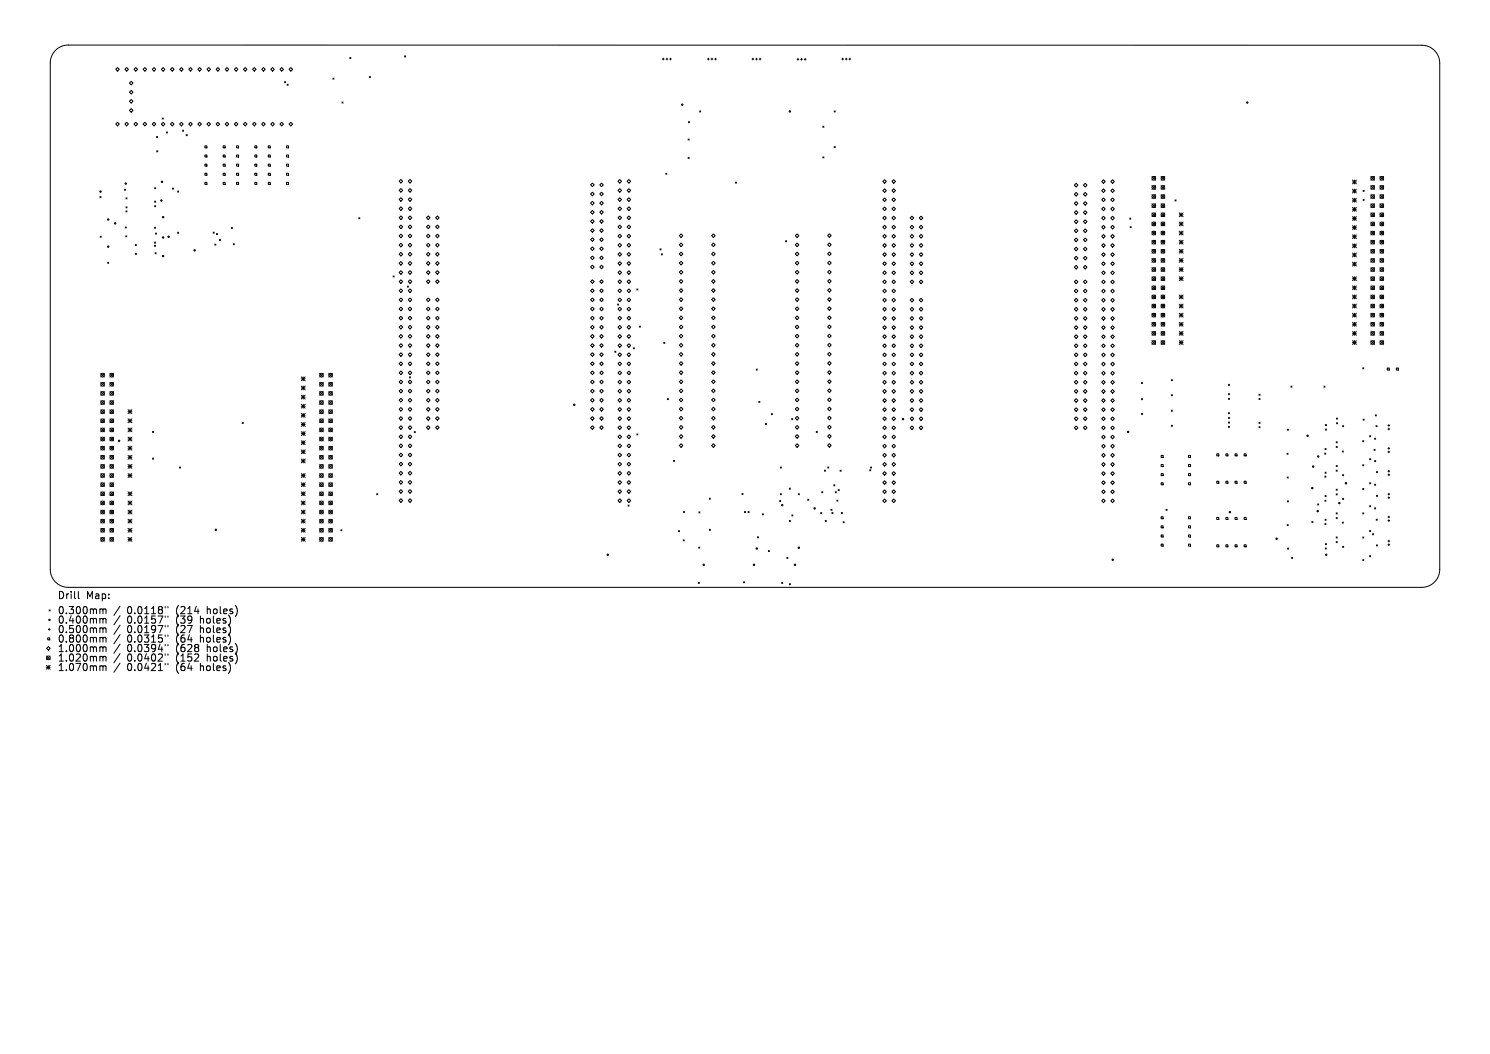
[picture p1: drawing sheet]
<svg xmlns="http://www.w3.org/2000/svg" width="297mm" height="210mm" viewBox="0 0 297 210" stroke-linecap="round" stroke-linejoin="round" font-family="sans-serif">
<defs><g id="words">
<g font-size="2">
<text x="11.4" y="119.6">Drill</text>
<text x="17.2" y="119.6">Map:</text>
<text x="11.4" y="122.6">0.300mm</text>
<text x="11.4" y="124.4">0.400mm</text>
<text x="25.3" y="122.6">0.0118&quot;</text>
<text x="25.3" y="124.4">0.0157&quot;</text>
<text x="35.2" y="122.6">(214</text>
<text x="35.2" y="124.4">(39</text>
<text x="40.1" y="124.4">holes)</text>
<text x="41.4" y="122.6">holes)</text>
<text x="11.4" y="126.3">0.500mm</text>
<text x="11.4" y="128.2">0.800mm</text>
<text x="11.4" y="130.1">1.000mm</text>
<text x="25.3" y="126.3">0.0197&quot;</text>
<text x="25.3" y="128.2">0.0315&quot;</text>
<text x="25.3" y="130.1">0.0394&quot;</text>
<text x="35.2" y="126.3">(27</text>
<text x="35.2" y="128.2">(64</text>
<text x="35.2" y="130.1">(628</text>
<text x="40.1" y="126.3">holes)</text>
<text x="40.1" y="128.2">holes)</text>
<text x="41.4" y="130.1">holes)</text>
<text x="11.4" y="132">1.020mm</text>
<text x="11.4" y="133.9">1.070mm</text>
<text x="25.3" y="132">0.0402&quot;</text>
<text x="25.3" y="133.9">0.0421&quot;</text>
<text x="35.2" y="132">(152</text>
<text x="35.2" y="133.9">(64</text>
<text x="40.1" y="133.9">holes)</text>
<text x="41.4" y="132">holes)</text>
</g>
</g></defs>
<g fill="none" stroke="#000" stroke-width=".2">
<path d="M11.1 10a3.6 3.6 0 0 1 2.5-1h269.8a3.6 3.6 0 0 1 3.6 3.6v100.9a3.6 3.6 0 0 1-3.6 3.5h-269.8a3.6 3.6 0 0 1-3.6-3.5v-100.9a3.6 3.6 0 0 1 1.1-2.6zM23.4 13.5l.4 .3-.4 .4-.3-.4zM25.2 13.5l.4 .3-.4 .4-.3-.4zM25.8 16.5l.4-.3 .3 .3-.3 .4zM26.2 18l.3 .4-.3 .3-.4-.3zM27.1 13.5l.3 .3-.3 .4-.4-.4zM28.9 13.5l.3 .3-.3 .4-.4-.4zM30.7 13.5l.4 .3-.4 .4-.4-.4zM32.5 13.5l.4 .3-.4 .4-.3-.4zM34.3 13.5l.4 .3-.4 .4-.3-.4zM36.2 13.5l.3 .3-.3 .4-.4-.4zM38 13.5l.3 .3-.3 .4-.4-.4z"/>
<path d="M39.8 13.5l.3 .3-.3 .4-.4-.4zM41.6 13.5l.4 .3-.4 .4-.4-.4zM43.1 13.8l.3-.3 .4 .3-.4 .4zM45.2 13.5l.4 .3-.4 .4-.3-.4zM47.1 13.5l.3 .3-.3 .4-.4-.4zM48.9 13.5l.3 .3-.3 .4-.4-.4zM50.7 13.5l.4 .3-.4 .4-.4-.4zM52.5 13.5l.4 .3-.4 .4-.3-.4zM54.3 13.5l.4 .3-.4 .4-.3-.4zM55.8 13.8l.4-.3 .3 .3-.3 .4zM56.7 16.3l.2 .2M56.9 16.3l-.2 .2"/>
<path d="M57.2 16.8l.2 .2M57.4 16.8l-.2 .2M58 13.5l.3 .3-.3 .4-.4-.4zM66.4 15.6l.2 .2M66.6 15.6l-.2 .2M69.7 11.5l.2 .2M69.9 11.5l-.2 .2M73.6 15.3l.2 .2M73.8 15.3l-.2 .2M80.6 11.1l.3 .3M80.9 11.1l-.3 .3M132 11.8h.4"/>
<path d="M132.2 11.6v.3M132.8 11.8h.3M132.9 11.6v.3M133.5 11.8h.3M133.7 11.6v.3M141 11.8h.4M141.2 11.6v.3M141.7 11.8h.4M141.9 11.6v.3M142.5 11.8h.3M142.6 11.6v.3M149.9 11.8h.4"/>
<path d="M150.1 11.6v.3M150.6 11.8h.4M150.8 11.6v.3M151.3 11.8h.4M151.5 11.6v.3M158.9 11.8h.3M159.1 11.6v.4M159.6 11.8h.4M159.8 11.6v.4M160.3 11.8h.4M160.5 11.6v.4M167.8 11.8h.3"/>
<path d="M168 11.6v.3M168.5 11.8h.4M168.7 11.6v.3M169.2 11.8h.4M169.4 11.6v.3M19.9 39.2l.2 .2M20.1 39.2l-.2 .2M23.1 24.7l.3-.3 .4 .3-.4 .4zM24.8 37.7l.2 .2M24.9 24.7l.3-.3 .4 .3-.4 .4zM25 37.7l-.2 .2M25.1 39.4l.2 .2"/>
<path d="M25.3 39.4l-.2 .2M25.8 20.2l.4-.4 .3 .4-.3 .3zM26.2 21.6l.3 .4-.3 .4-.4-.4zM26.7 24.7l.4-.3 .3 .3-.3 .4zM28.5 24.7l.4-.3 .3 .3-.3 .4zM30.3 24.7l.4-.3 .4 .3-.4 .4zM30.8 37.4l.2 .2M31 37.4l-.2 .2M31.2 27.2l.2 .2M31.2 30.1l.3 .2M31.4 27.2l-.2 .2M31.5 30.1l-.3 .2"/>
<path d="M32.2 24.7l.3-.3 .4 .3-.4 .4zM32.3 23.5l.2 .2M32.5 23.5l-.2 .2M33.2 26.3l.2 .2M33.4 26.3l-.2 .2M34 24.7l.3-.3 .4 .3-.4 .4zM34.4 37.5l.2 .2M34.6 37.5l-.2 .2M35.4 38.1l.2 .2M35.6 38.1l-.2 .2M35.8 24.7l.4-.3 .3 .3-.3 .4zM36.4 25.9l.2 .3"/>
<path d="M36.6 25.9l-.2 .3M37.1 26.8l.2 .2M37.3 26.8l-.2 .2M37.6 24.7l.4-.3 .3 .3-.3 .4zM39.4 24.7l.4-.3 .3 .3-.3 .4zM40.8 29.1h.4v.4h-.4zM40.8 30.9h.4v.4h-.4zM40.8 32.7h.4v.4h-.4zM40.8 34.5h.4v.4h-.4zM40.8 36.3h.4v.4h-.4zM41.2 24.7l.4-.3 .4 .3-.4 .4zM43.1 24.7l.3-.3 .4 .3-.4 .4z"/>
<path d="M44.5 29.1h.4v.4h-.4zM44.5 30.9h.4v.4h-.4zM44.5 32.7h.4v.4h-.4zM44.5 34.5h.4v.4h-.4zM44.5 36.3h.4v.4h-.4zM44.9 24.7l.3-.3 .4 .3-.4 .4zM46.7 24.7l.4-.3 .3 .3-.3 .4zM47.2 29.1h.4v.4h-.4zM47.2 30.9h.4v.4h-.4zM47.2 32.7h.4v.4h-.4zM47.2 34.5h.4v.4h-.4zM47.2 36.3h.4v.4h-.4z"/>
<path d="M48.5 24.7l.4-.3 .3 .3-.3 .4zM50.3 24.7l.4-.3 .4 .3-.4 .4zM50.8 29.1h.4v.4h-.4zM50.8 30.9h.4v.4h-.4zM50.8 32.7h.4v.4h-.4zM50.8 34.5h.4v.4h-.4zM50.8 36.3h.4v.4h-.4zM52.2 24.7l.3-.3 .4 .3-.4 .4zM53.5 29.1h.4v.4h-.4zM53.5 30.9h.4v.4h-.4zM53.5 32.7h.4v.4h-.4zM53.5 34.5h.4v.4h-.4z"/>
<path d="M53.5 36.3h.4v.4h-.4zM54 24.7l.3-.3 .4 .3-.4 .4zM55.8 24.7l.4-.3 .3 .3-.3 .4zM57.1 29.1h.4v.4h-.4zM57.1 30.9h.4v.4h-.4zM57.1 32.7h.4v.4h-.4zM57.1 34.5h.4v.4h-.4zM57.1 36.3h.4v.4h-.4zM57.6 24.7l.4-.3 .3 .3-.3 .4zM68.2 20.3l.2 .2M68.4 20.3l-.2 .2M79.9 35.7l.4 .4-.4 .4-.3-.4z"/>
<path d="M79.9 37.6l.4 .3-.4 .4-.3-.4zM79.9 39.4l.4 .3-.4 .4-.3-.4zM81.7 35.7l.4 .4-.4 .4-.3-.4zM81.7 37.6l.4 .3-.4 .4-.3-.4zM81.7 39.4l.4 .3-.4 .4-.3-.4zM118.1 36.5l.3 .3-.3 .4-.4-.4zM118.1 38.3l.3 .4-.3 .3-.4-.3zM119.9 36.5l.4 .3-.4 .4-.4-.4zM119.9 38.3l.4 .4-.4 .3-.4-.3zM123.2 36.1l.3-.3 .4 .3-.4 .4zM123.2 39.8l.3-.4 .4 .4-.4 .3zM123.5 37.6l.4 .3-.4 .4-.3-.4z"/>
<path d="M125 36.1l.4-.3 .3 .3-.3 .4zM125 39.8l.4-.4 .3 .4-.3 .3zM125.4 37.6l.3 .3-.3 .4-.4-.4zM132.7 34.5l.2 .2M132.9 34.5l-.2 .2M137.2 27.7l.2 .2M137.2 31.4l.2 .2M137.2 24.2l.2 .3M137.4 31.4l-.2 .2M137.4 27.7l-.2 .2M137.4 24.2l-.2 .3M139.5 22.1l.2 .2"/>
<path d="M139.7 22.1l-.2 .2M146.6 36.3l.2 .2M146.8 36.3l-.2 .2M164 25.2l.2 .2M164 31.3l.2 .2M164.2 25.2l-.2 .2M164.2 31.3l-.2 .2M166.3 22.1l.2 .2M166.3 29.2l.2 .2M166.5 22.1l-.2 .2M166.5 29.2l-.2 .2M176 36.2l.3-.4 .4 .4-.4 .3z"/>
<path d="M176 38l.3-.4 .4 .4-.4 .3zM176 39.8l.3-.4 .4 .4-.4 .4zM177.8 36.2l.3-.4 .4 .4-.4 .3zM177.8 38l.3-.4 .4 .4-.4 .3zM177.8 39.8l.3-.4 .4 .4-.4 .4zM214.1 36.9l.4-.4 .4 .4-.4 .3zM214.1 38.7l.4-.4 .4 .4-.4 .4zM216 36.9l.3-.4 .4 .4-.4 .3zM216 38.7l.3-.4 .4 .4-.4 .4zM219.6 38l.4-.4 .3 .4-.3 .3zM219.6 39.8l.4-.4 .3 .4-.3 .4zM220 35.8l.3 .4-.3 .3-.4-.3z"/>
<path d="M221.4 36.2l.4-.4 .3 .4-.3 .3zM221.4 38l.4-.4 .3 .4-.3 .3zM221.4 39.8l.4-.4 .3 .4-.3 .4zM229.6 35.2l.8 .7M229.6 37l.8 .7M229.6 38.8l.8 .7M230.4 35.2l-.8 .7M230.4 37l-.8 .7M230.4 38.8l-.8 .7M231.4 37l.8 .7M231.4 38.8l.8 .7M231.4 35.2l.8 .7"/>
<path d="M232.2 35.2l-.8 .7M232.2 37l-.8 .7M232.2 38.8l-.8 .7M234.2 39.8l.2 .3M234.4 39.8l-.2 .3M269.6 35.9l.8 .7M269.6 36.3h.8M269.6 37.7l.8 .8M269.6 38.1h.8M269.6 39.5l.8 .8M269.6 39.9h.8M270 35.9v.7"/>
<path d="M270 37.7v.8M270 39.5v.8M270.4 35.9l-.8 .7M270.4 37.7l-.8 .8M270.4 39.5l-.8 .8M271.7 37.9l.2 .2M271.7 39.7l.2 .2M271.9 37.9l-.2 .2M271.9 39.7l-.2 .2M273.3 35.2l.7 .7M273.3 37l.7 .7M273.3 38.8l.7 .7"/>
<path d="M274 35.2l-.7 .7M274 37l-.7 .7M274 38.8l-.7 .7M275.1 37l.7 .7M275.1 38.8l.7 .7M275.1 35.2l.7 .7M275.8 35.2l-.7 .7M275.8 37l-.7 .7M275.8 38.8l-.7 .7M20 47.1l.2 .2M20.2 47.1l-.2 .2M21.5 52.3l.2 .2"/>
<path d="M21.7 52.3l-.2 .2M25 45.2l.2 .2M25.1 47l.2 .2M25.1 42l.2 .2M25.1 41.2l.2 .2M25.2 45.2l-.2 .2M25.3 47l-.2 .2M25.3 42l-.2 .2M25.3 41.2l-.2 .2M27 48.7l.2 .2M27 50.5l.2 .2M27.2 48.7l-.2 .2"/>
<path d="M27.2 50.5l-.2 .2M30.8 45.3l.2 .2M30.8 48.2l.2 .2M30.8 48.9l.2 .2M30.8 40.1l.2 .2M30.8 41l.2 .2M30.9 50.4l.2 .2M31 46.4l.2 .3M31 45.3l-.2 .2M31 48.2l-.2 .2M31 48.9l-.2 .2M31 40.1l-.2 .2"/>
<path d="M31 41l-.2 .2M31.1 50.4l-.2 .2M31.2 46.4l-.2 .3M35.4 46.3l.2 .2M35.6 46.3l-.2 .2M42.5 46.3l.2 .2M42.7 46.3l-.2 .2M42.8 48.6l.2 .3M43 48.6l-.2 .3M43.1 46.5l.2 .3M43.3 46.5l-.2 .3M43.7 47.7l.3 .2"/>
<path d="M44 47.7l-.3 .2M46.1 45.3l.2 .3M46.3 45.3l-.2 .3M46.5 48.6l.2 .2M46.7 48.6l-.2 .2M71.5 43.4l.2 .2M71.7 43.4l-.2 .2M78.4 55l.2 .2M78.6 55l-.2 .2M79.6 54.3l.3-.4 .4 .4-.4 .3zM79.6 56.1l.3-.4 .4 .4-.4 .4zM79.6 57.9l.3-.3 .4 .3-.4 .4z"/>
<path d="M79.6 59.7l.3-.3 .4 .3-.4 .4zM79.9 41.2l.4 .4-.4 .3-.3-.3zM79.9 43l.4 .4-.4 .3-.3-.3zM79.9 44.8l.4 .4-.4 .4-.3-.4zM79.9 46.7l.4 .3-.4 .4-.3-.4zM79.9 48.5l.4 .3-.4 .4-.3-.4zM79.9 50.3l.4 .3-.4 .4-.3-.4zM79.9 52.1l.4 .4-.4 .3-.3-.3zM81.2 57l.2 .2M81.4 54.3l.3-.4 .4 .4-.4 .3zM81.4 56.1l.3-.4 .4 .4-.4 .4zM81.4 57.9l.3-.3 .4 .3-.4 .4z"/>
<path d="M81.4 59.7l.3-.3 .4 .3-.4 .4zM81.4 57l-.2 .2M81.7 41.2l.4 .4-.4 .3-.3-.3zM81.7 43l.4 .4-.4 .3-.3-.3zM81.7 44.8l.4 .4-.4 .4-.3-.4zM81.7 46.7l.4 .3-.4 .4-.3-.4zM81.7 48.5l.4 .3-.4 .4-.3-.4zM81.7 50.3l.4 .3-.4 .4-.3-.4zM81.7 52.1l.4 .4-.4 .3-.3-.3zM85 43.4l.4-.4 .3 .4-.3 .3zM85 47l.4-.3 .3 .3-.3 .4zM85 48.8l.4-.3 .3 .3-.3 .4z"/>
<path d="M85 50.6l.4-.3 .3 .3-.3 .4zM85 52.5l.4-.4 .3 .4-.3 .3zM85 54.3l.4-.4 .3 .4-.3 .3zM85 56.1l.4-.4 .3 .4-.3 .4zM85 59.7l.4-.3 .3 .3-.3 .4zM85.4 44.8l.3 .4-.3 .4-.4-.4zM86.8 43.4l.4-.4 .3 .4-.3 .3zM86.8 45.2l.4-.4 .3 .4-.3 .4zM86.8 47l.4-.3 .3 .3-.3 .4zM86.8 48.8l.4-.3 .3 .3-.3 .4zM86.8 50.6l.4-.3 .3 .3-.3 .4zM86.8 52.5l.4-.4 .3 .4-.3 .3z"/>
<path d="M86.8 54.3l.4-.4 .3 .4-.3 .3zM86.8 56.1l.4-.4 .3 .4-.3 .4zM86.8 59.7l.4-.3 .3 .3-.3 .4zM117.7 44.1l.4-.4 .3 .4-.3 .4zM117.7 45.9l.4-.3 .3 .3-.3 .4zM117.7 57.9l.4-.3 .3 .3-.3 .4zM117.7 59.7l.4-.3 .3 .3-.3 .4zM118.1 40.1l.3 .4-.3 .3-.4-.3zM118.1 41.9l.3 .4-.3 .3-.4-.3zM118.1 47.4l.3 .3-.3 .4-.4-.4zM118.1 49.2l.3 .4-.3 .3-.4-.3zM118.1 51l.3 .4-.3 .3-.4-.3z"/>
<path d="M118.1 52.8l.3 .4-.3 .4-.4-.4zM118.1 55.7l.3 .4-.3 .4-.4-.4zM119.5 44.1l.4-.4 .4 .4-.4 .4zM119.5 45.9l.4-.3 .4 .3-.4 .4zM119.5 56.1l.4-.4 .4 .4-.4 .4zM119.5 57.9l.4-.3 .4 .3-.4 .4zM119.5 59.7l.4-.3 .4 .3-.4 .4zM119.9 40.1l.4 .4-.4 .3-.4-.3zM119.9 41.9l.4 .4-.4 .3-.4-.3zM119.9 47.4l.4 .3-.4 .4-.4-.4zM119.9 49.2l.4 .4-.4 .3-.4-.3zM119.9 51l.4 .4-.4 .3-.4-.3z"/>
<path d="M119.9 52.8l.4 .4-.4 .4-.4-.4zM123.2 43.4l.3-.4 .4 .4-.4 .4zM123.2 45.2l.3-.3 .4 .3-.4 .4zM123.2 47l.3-.3 .4 .3-.4 .4zM123.2 50.7l.3-.4 .4 .4-.4 .3zM123.2 52.5l.3-.4 .4 .4-.4 .3zM123.2 54.3l.3-.4 .4 .4-.4 .4zM123.2 56.1l.3-.3 .4 .3-.4 .4zM123.5 41.2l.4 .4-.4 .3-.3-.3zM123.5 48.5l.4 .3-.4 .4-.3-.4zM123.5 57.6l.4 .3-.4 .4-.3-.4zM123.5 59.4l.4 .4-.4 .3-.3-.3z"/>
<path d="M125 43.4l.4-.4 .3 .4-.3 .4zM125 45.2l.4-.3 .3 .3-.3 .4zM125 47l.4-.3 .3 .3-.3 .4zM125 48.8l.4-.3 .3 .3-.3 .4zM125 52.5l.4-.4 .3 .4-.3 .3zM125 54.3l.4-.4 .3 .4-.3 .4zM125 56.1l.4-.3 .3 .3-.3 .4zM125.4 41.2l.3 .4-.3 .3-.4-.3zM125.4 50.3l.3 .4-.3 .3-.4-.3zM125.4 57.6l.3 .3-.3 .4-.4-.4zM125.4 59.4l.3 .4-.3 .3-.4-.3zM126.9 57.6l.3 .2"/>
<path d="M127.2 57.6l-.3 .2M131.6 49.6l.2 .2M131.8 49.6l-.2 .2M131.8 50.6l.3 .2M132.1 50.6l-.3 .2M135.4 47l.4-.4 .3 .4-.3 .3zM135.4 48.8l.4-.4 .3 .4-.3 .3zM135.4 50.6l.4-.4 .3 .4-.3 .4zM135.4 52.4l.4-.3 .3 .3-.3 .4zM135.4 54.2l.4-.3 .3 .3-.3 .4zM135.4 56.1l.4-.4 .3 .4-.3 .3zM135.4 57.9l.4-.4 .3 .4-.3 .3z"/>
<path d="M135.4 59.7l.4-.4 .3 .4-.3 .3zM141.8 47l.4-.4 .4 .4-.4 .3zM141.8 48.8l.4-.4 .4 .4-.4 .3zM141.8 50.6l.4-.4 .4 .4-.4 .4zM141.8 52.4l.4-.3 .4 .3-.4 .4zM141.8 54.2l.4-.3 .4 .3-.4 .4zM141.8 56.1l.4-.4 .4 .4-.4 .3zM141.8 57.9l.4-.4 .4 .4-.4 .3zM141.8 59.7l.4-.4 .4 .4-.4 .3zM156.6 48l.2 .2M156.8 48l-.2 .2M158.5 47l.4-.4 .3 .4-.3 .3z"/>
<path d="M158.5 48.8l.4-.4 .3 .4-.3 .3zM158.5 50.6l.4-.4 .3 .4-.3 .4zM158.5 52.4l.4-.3 .3 .3-.3 .4zM158.5 54.2l.4-.3 .3 .3-.3 .4zM158.5 56.1l.4-.4 .3 .4-.3 .3zM158.5 57.9l.4-.4 .3 .4-.3 .3zM158.5 59.7l.4-.4 .3 .4-.3 .3zM165 46.9l.3-.3 .4 .3-.4 .4zM165 48.8l.3-.4 .4 .4-.4 .3zM165 50.6l.3-.4 .4 .4-.4 .3zM165 52.4l.3-.4 .4 .4-.4 .3zM165 54.2l.3-.4 .4 .4-.4 .4z"/>
<path d="M165 56l.3-.3 .4 .3-.4 .4zM165 57.8l.3-.3 .4 .3-.4 .4zM165.3 59.3l.4 .4-.4 .3-.3-.3zM176 41.6l.3-.3 .4 .3-.4 .4zM176 43.4l.3-.3 .4 .3-.4 .4zM176 45.2l.3-.3 .4 .3-.4 .4zM176 47.1l.3-.4 .4 .4-.4 .3zM176 50.7l.3-.4 .4 .4-.4 .4zM176 52.5l.3-.3 .4 .3-.4 .4zM176 54.3l.3-.3 .4 .3-.4 .4zM176 59.8l.3-.4 .4 .4-.4 .3zM176.3 48.5l.4 .4-.4 .3-.3-.3z"/>
<path d="M176.3 55.8l.4 .4-.4 .3-.3-.3zM176.3 57.6l.4 .4-.4 .3-.3-.3zM177.8 41.6l.3-.3 .4 .3-.4 .4zM177.8 43.4l.3-.3 .4 .3-.4 .4zM177.8 45.2l.3-.3 .4 .3-.4 .4zM177.8 47.1l.3-.4 .4 .4-.4 .3zM177.8 48.9l.3-.4 .4 .4-.4 .3zM177.8 50.7l.3-.4 .4 .4-.4 .4zM177.8 52.5l.3-.3 .4 .3-.4 .4zM177.8 54.3l.3-.3 .4 .3-.4 .4zM177.8 56.2l.3-.4 .4 .4-.4 .3zM177.8 58l.3-.4 .4 .4-.4 .3z"/>
<path d="M177.8 59.8l.3-.4 .4 .4-.4 .3zM181.8 43.1l.3 .3-.3 .4-.4-.4zM181.8 44.9l.3 .3-.3 .4-.4-.4zM181.8 46.7l.3 .4-.3 .3-.4-.3zM181.8 48.5l.3 .4-.3 .3-.4-.3zM181.8 50.3l.3 .4-.3 .4-.4-.4zM181.8 52.2l.3 .3-.3 .4-.4-.4zM181.8 54l.3 .3-.3 .4-.4-.4zM181.8 55.8l.3 .4-.3 .3-.4-.3zM181.8 59.4l.3 .4-.3 .3-.4-.3zM183.2 43.4l.4-.3 .4 .3-.4 .4zM183.2 45.2l.4-.3 .4 .3-.4 .4z"/>
<path d="M183.2 47.1l.4-.4 .4 .4-.4 .3zM183.2 50.7l.4-.4 .4 .4-.4 .4zM183.2 52.5l.4-.3 .4 .3-.4 .4zM183.2 54.3l.4-.3 .4 .3-.4 .4zM183.2 59.8l.4-.4 .4 .4-.4 .3zM183.6 48.5l.4 .4-.4 .3-.4-.3zM183.6 55.8l.4 .4-.4 .3-.4-.3zM214.1 40.5l.4-.3 .4 .3-.4 .4zM214.1 42.3l.4-.3 .4 .3-.4 .4zM214.1 44.2l.4-.4 .4 .4-.4 .3zM214.1 46l.4-.4 .4 .4-.4 .3zM214.1 47.8l.4-.4 .4 .4-.4 .3z"/>
<path d="M214.1 49.6l.4-.3 .4 .3-.4 .4zM214.1 51.4l.4-.3 .4 .3-.4 .4zM214.1 53.2l.4-.3 .4 .3-.4 .4zM214.1 59.8l.4-.4 .4 .4-.4 .3zM214.5 55.8l.4 .4-.4 .3-.4-.3zM214.5 57.6l.4 .4-.4 .3-.4-.3zM216 40.5l.3-.3 .4 .3-.4 .4zM216 42.3l.3-.3 .4 .3-.4 .4zM216 44.2l.3-.4 .4 .4-.4 .3zM216 46l.3-.4 .4 .4-.4 .3zM216 47.8l.3-.4 .4 .4-.4 .3zM216 49.6l.3-.3 .4 .3-.4 .4z"/>
<path d="M216 51.4l.3-.3 .4 .3-.4 .4zM216 53.2l.3-.3 .4 .3-.4 .4zM216 58l.3-.4 .4 .4-.4 .3zM216 59.8l.3-.4 .4 .4-.4 .3zM216.3 55.8l.4 .4-.4 .3-.3-.3zM219.6 41.6l.4-.3 .3 .3-.3 .4zM219.6 45.3l.4-.4 .3 .4-.3 .3zM219.6 47.1l.4-.4 .3 .4-.3 .3zM219.6 48.9l.4-.4 .3 .4-.3 .4zM219.6 50.7l.4-.3 .3 .3-.3 .4zM219.6 52.5l.4-.3 .3 .3-.3 .4zM219.6 54.3l.4-.3 .3 .3-.3 .4z"/>
<path d="M219.6 56.2l.4-.4 .3 .4-.3 .3zM219.6 58l.4-.4 .3 .4-.3 .3zM219.6 59.8l.4-.4 .3 .4-.3 .4zM220 43.1l.3 .3-.3 .4-.4-.4zM221.4 41.6l.4-.3 .3 .3-.3 .4zM221.4 45.3l.4-.4 .3 .4-.3 .3zM221.4 47.1l.4-.4 .3 .4-.3 .3zM221.4 48.9l.4-.4 .3 .4-.3 .4zM221.4 50.7l.4-.3 .3 .3-.3 .4zM221.4 52.5l.4-.3 .3 .3-.3 .4zM221.4 54.3l.4-.3 .3 .3-.3 .4zM221.4 56.2l.4-.4 .3 .4-.3 .3z"/>
<path d="M221.4 58l.4-.4 .3 .4-.3 .3zM221.4 59.8l.4-.4 .3 .4-.3 .4zM221.8 43.1l.3 .3-.3 .4-.4-.4zM225.2 43.5l.2 .2M225.3 45.2l.2 .2M225.4 43.5l-.2 .2M225.5 45.2l-.2 .2M229.6 47.9l.8 .7M229.6 40.6l.8 .7M229.6 42.4l.8 .8M229.6 44.3l.8 .7M229.6 46.1l.8 .7"/>
<path d="M229.6 49.7l.8 .7M229.6 51.5l.8 .8M229.6 53.3l.8 .8M229.6 55.2l.8 .7M229.6 57l.8 .7M229.6 58.8l.8 .7M230.4 40.6l-.8 .7M230.4 42.4l-.8 .8M230.4 44.3l-.8 .7M230.4 46.1l-.8 .7M230.4 47.9l-.8 .7M230.4 49.7l-.8 .7"/>
<path d="M230.4 51.5l-.8 .8M230.4 53.3l-.8 .8M230.4 55.2l-.8 .7M230.4 57l-.8 .7M230.4 58.8l-.8 .7M231.4 49.7l.8 .7M231.4 40.6l.8 .7M231.4 44.3l.8 .7M231.4 46.1l.8 .7M231.4 47.9l.8 .7M231.4 51.5l.8 .8M231.4 53.3l.8 .8"/>
<path d="M231.4 55.2l.8 .7M231.4 57l.8 .7M231.4 58.8l.8 .7M231.4 42.4l.8 .8M232.2 40.6l-.8 .7M232.2 42.4l-.8 .8M232.2 44.3l-.8 .7M232.2 46.1l-.8 .7M232.2 47.9l-.8 .7M232.2 49.7l-.8 .7M232.2 51.5l-.8 .8M232.2 53.3l-.8 .8"/>
<path d="M232.2 55.2l-.8 .7M232.2 57l-.8 .7M232.2 58.8l-.8 .7M235.1 53.3l.7 .8M235.1 42.4l.7 .8M235.1 44.2l.7 .8M235.1 47.9l.7 .7M235.1 49.7l.7 .8M235.1 51.5l.7 .8M235.1 55.1l.7 .8M235.1 58.8l.7 .7M235.1 46.1l.7 .7"/>
<path d="M235.1 42.8h.7M235.1 44.6h.7M235.1 46.4h.7M235.1 48.3h.7M235.1 50.1h.7M235.1 51.9h.7M235.1 53.7h.7M235.1 55.5h.7M235.1 59.2h.7M235.4 42.4v.8M235.4 44.2v.8M235.4 46.1v.7"/>
<path d="M235.4 47.9v.7M235.4 49.7v.8M235.4 51.5v.8M235.4 53.3v.8M235.4 55.1v.8M235.4 58.8v.7M235.8 42.4l-.7 .8M235.8 44.2l-.7 .8M235.8 46.1l-.7 .7M235.8 47.9l-.7 .7M235.8 49.7l-.7 .8M235.8 51.5l-.7 .8"/>
<path d="M235.8 53.3l-.7 .8M235.8 55.1l-.7 .8M235.8 58.8l-.7 .7M269.6 57l.8 .7M269.6 58.8l.8 .7M269.6 55.5h.8M269.6 59.2h.8M269.6 41.3l.8 .8M269.6 41.7h.8M269.6 43.1l.8 .8M269.6 43.5h.8M269.6 45l.8 .7"/>
<path d="M269.6 45.3h.8M269.6 46.8l.8 .7M269.6 47.2h.8M269.6 48.6l.8 .8M269.6 49h.8M269.6 50.4l.8 .8M269.6 50.8h.8M269.6 52.2l.8 .8M269.6 52.6h.8M269.6 55.1l.8 .8M269.6 57.3h.8M270 41.3v.8"/>
<path d="M270 43.1v.8M270 45v.7M270 46.8v.7M270 48.6v.8M270 50.4v.8M270 52.2v.8M270 55.1v.8M270 57v.7M270 58.8v.7M270.4 57l-.8 .7M270.4 58.8l-.8 .7M270.4 41.3l-.8 .8"/>
<path d="M270.4 55.1l-.8 .8M270.4 43.1l-.8 .8M270.4 45l-.8 .7M270.4 46.8l-.8 .7M270.4 48.6l-.8 .8M270.4 50.4l-.8 .8M270.4 52.2l-.8 .8M273.3 40.6l.7 .7M273.3 42.4l.7 .8M273.3 44.3l.7 .7M273.3 46.1l.7 .7M273.3 47.9l.7 .7"/>
<path d="M273.3 49.7l.7 .7M273.3 51.5l.7 .8M273.3 53.3l.7 .8M273.3 55.2l.7 .7M273.3 57l.7 .7M273.3 58.8l.7 .7M274 53.3l-.7 .8M274 55.2l-.7 .7M274 40.6l-.7 .7M274 42.4l-.7 .8M274 44.3l-.7 .7M274 46.1l-.7 .7"/>
<path d="M274 47.9l-.7 .7M274 49.7l-.7 .7M274 51.5l-.7 .8M274 57l-.7 .7M274 58.8l-.7 .7M275.1 40.6l.7 .7M275.1 42.4l.7 .8M275.1 44.3l.7 .7M275.1 46.1l.7 .7M275.1 47.9l.7 .7M275.1 49.7l.7 .7M275.1 51.5l.7 .8"/>
<path d="M275.1 53.3l.7 .8M275.1 55.2l.7 .7M275.1 57l.7 .7M275.1 58.8l.7 .7M275.8 51.5l-.7 .8M275.8 53.3l-.7 .8M275.8 40.6l-.7 .7M275.8 42.4l-.7 .8M275.8 44.3l-.7 .7M275.8 46.1l-.7 .7M275.8 47.9l-.7 .7M275.8 49.7l-.7 .7"/>
<path d="M275.8 55.2l-.7 .7M275.8 57l-.7 .7M275.8 58.8l-.7 .7M20.1 74.4l.7 .7M20.1 76.2l.7 .7M20.1 78l.7 .8M20.1 79.8l.7 .8M20.8 74.4l-.7 .7M20.8 76.2l-.7 .7M20.8 78l-.7 .8M20.8 79.8l-.7 .8M21.9 76.2l.7 .7"/>
<path d="M21.9 78l.7 .8M21.9 79.8l.7 .8M21.9 74.4l.7 .7M22.6 74.4l-.7 .7M22.6 76.2l-.7 .7M22.6 78l-.7 .8M22.6 79.8l-.7 .8M60.1 75.1l.7 .8M60.1 75.5h.7M60.1 76.9l.7 .8M60.1 77.3h.7M60.1 78.7l.7 .8"/>
<path d="M60.1 79.1h.7M60.4 75.1v.8M60.4 76.9v.8M60.4 78.7v.8M60.8 75.1l-.7 .8M60.8 76.9l-.7 .8M60.8 78.7l-.7 .8M63.7 74.4l.7 .7M63.7 76.2l.7 .7M63.7 78l.7 .8M63.7 79.8l.7 .8M64.4 74.4l-.7 .7"/>
<path d="M64.4 76.2l-.7 .7M64.4 78l-.7 .8M64.4 79.8l-.7 .8M65.5 76.2l.8 .7M65.5 78l.8 .8M65.5 79.8l.8 .8M65.5 74.4l.8 .7M66.3 74.4l-.8 .7M66.3 76.2l-.8 .7M66.3 78l-.8 .8M66.3 79.8l-.8 .8M79.6 61.6l.3-.4 .4 .4-.4 .3z"/>
<path d="M79.6 63.4l.3-.4 .4 .4-.4 .3zM79.6 65.2l.3-.4 .4 .4-.4 .3zM79.6 79.7l.3-.3 .4 .3-.4 .4zM79.9 66.7l.4 .3-.4 .4-.3-.4zM79.9 68.5l.4 .3-.4 .4-.3-.4zM79.9 70.3l.4 .3-.4 .4-.3-.4zM79.9 72.1l.4 .4-.4 .3-.3-.3zM79.9 73.9l.4 .4-.4 .3-.3-.3zM79.9 75.7l.4 .4-.4 .4-.3-.4zM79.9 77.6l.4 .3-.4 .4-.3-.4zM81.4 61.6l.3-.4 .4 .4-.4 .3zM81.4 63.4l.3-.4 .4 .4-.4 .3z"/>
<path d="M81.4 65.2l.3-.4 .4 .4-.4 .3zM81.4 79.7l.3-.3 .4 .3-.4 .4zM81.6 75.1l.2 .2M81.7 66.7l.4 .3-.4 .4-.3-.4zM81.7 68.5l.4 .3-.4 .4-.3-.4zM81.7 70.3l.4 .3-.4 .4-.3-.4zM81.7 72.1l.4 .4-.4 .3-.3-.3zM81.7 73.9l.4 .4-.4 .3-.3-.3zM81.7 75.7l.4 .4-.4 .4-.3-.4zM81.7 77.6l.4 .3-.4 .4-.3-.4zM81.8 75.1l-.2 .2M85 61.6l.4-.4 .3 .4-.3 .3z"/>
<path d="M85 63.4l.4-.4 .3 .4-.3 .3zM85 65.2l.4-.4 .3 .4-.3 .3zM85 67l.4-.3 .3 .3-.3 .4zM85 68.8l.4-.3 .3 .3-.3 .4zM85 70.6l.4-.3 .3 .3-.3 .4zM85 74.3l.4-.4 .3 .4-.3 .3zM85 76.1l.4-.4 .3 .4-.3 .4zM85 77.9l.4-.3 .3 .3-.3 .4zM85 79.7l.4-.3 .3 .3-.3 .4zM85.4 72.1l.3 .4-.3 .3-.4-.3zM86.8 61.6l.4-.4 .3 .4-.3 .3zM86.8 63.4l.4-.4 .3 .4-.3 .3z"/>
<path d="M86.8 65.2l.4-.4 .3 .4-.3 .3zM86.8 67l.4-.3 .3 .3-.3 .4zM86.8 68.8l.4-.3 .3 .3-.3 .4zM86.8 70.6l.4-.3 .3 .3-.3 .4zM86.8 72.5l.4-.4 .3 .4-.3 .3zM86.8 74.3l.4-.4 .3 .4-.3 .3zM86.8 76.1l.4-.4 .3 .4-.3 .4zM86.8 77.9l.4-.3 .3 .3-.3 .4zM86.8 79.7l.4-.3 .3 .3-.3 .4zM117.7 63.4l.4-.4 .3 .4-.3 .3zM117.7 65.2l.4-.4 .3 .4-.3 .3zM117.7 79.7l.4-.3 .3 .3-.3 .4z"/>
<path d="M118.1 61.2l.3 .4-.3 .3-.4-.3zM118.1 66.7l.3 .3-.3 .4-.4-.4zM118.1 68.5l.3 .3-.3 .4-.4-.4zM118.1 70.3l.3 .3-.3 .4-.4-.4zM118.1 72.1l.3 .4-.3 .3-.4-.3zM118.1 73.9l.3 .4-.3 .3-.4-.3zM118.1 75.7l.3 .4-.3 .4-.4-.4zM118.1 77.6l.3 .3-.3 .4-.4-.4zM119.5 61.6l.4-.4 .4 .4-.4 .3zM119.5 65.2l.4-.4 .4 .4-.4 .3zM119.5 79.7l.4-.3 .4 .3-.4 .4zM119.9 63l.4 .4-.4 .3-.4-.3z"/>
<path d="M119.9 66.7l.4 .3-.4 .4-.4-.4zM119.9 68.5l.4 .3-.4 .4-.4-.4zM119.9 70.3l.4 .3-.4 .4-.4-.4zM119.9 72.1l.4 .4-.4 .3-.4-.3zM119.9 73.9l.4 .4-.4 .3-.4-.3zM119.9 75.7l.4 .4-.4 .4-.4-.4zM119.9 77.6l.4 .3-.4 .4-.4-.4zM122.6 70l.2 .2M122.8 70l-.2 .2M123.1 60.6l.2 .2M123.2 72.5l.3-.4 .4 .4-.4 .3zM123.2 74.3l.3-.4 .4 .4-.4 .4z"/>
<path d="M123.2 77.9l.3-.3 .4 .3-.4 .4zM123.2 79.7l.3-.3 .4 .3-.4 .4zM123.3 60.6l-.2 .2M123.5 61.2l.4 .4-.4 .3-.3-.3zM123.5 63l.4 .4-.4 .3-.3-.3zM123.5 64.8l.4 .4-.4 .4-.3-.4zM123.5 66.7l.4 .3-.4 .4-.3-.4zM123.5 68.5l.4 .3-.4 .4-.3-.4zM123.5 70.3l.4 .4-.4 .3-.3-.3zM123.5 75.8l.4 .3-.4 .4-.3-.4zM125 70.7l.4-.4 .3 .4-.3 .3zM125 72.5l.4-.4 .3 .4-.3 .3z"/>
<path d="M125 74.3l.4-.4 .3 .4-.3 .4zM125 76.1l.4-.3 .3 .3-.3 .4zM125 79.7l.4-.3 .3 .3-.3 .4zM125.4 61.2l.3 .4-.3 .3-.4-.3zM125.4 63l.3 .4-.3 .3-.4-.3zM125.4 64.8l.3 .4-.3 .4-.4-.4zM125.4 66.7l.3 .3-.3 .4-.4-.4zM125.4 68.5l.3 .3-.3 .4-.4-.4zM125.4 77.6l.3 .3-.3 .4-.4-.4zM126.2 69.3l.2 .2M126.4 69.3l-.2 .2M127.4 65l.3 .2"/>
<path d="M127.7 65l-.3 .2M132.3 68.2l.2 .2M132.5 68.2l-.2 .2M133 79.4l.2 .2M133.2 79.4l-.2 .2M135.4 63.3l.4-.3 .3 .3-.3 .4zM135.4 65.1l.4-.3 .3 .3-.3 .4zM135.4 67l.4-.4 .3 .4-.3 .3zM135.4 70.6l.4-.4 .3 .4-.3 .4zM135.4 72.4l.4-.3 .3 .3-.3 .4zM135.4 74.2l.4-.3 .3 .3-.3 .4zM135.4 76l.4-.3 .3 .3-.3 .4z"/>
<path d="M135.4 77.9l.4-.4 .3 .4-.3 .3zM135.4 79.7l.4-.4 .3 .4-.3 .3zM135.8 61.1l.3 .4-.3 .4-.4-.4zM135.8 68.4l.3 .4-.3 .3-.4-.3zM141.8 63.3l.4-.3 .4 .3-.4 .4zM141.8 65.1l.4-.3 .4 .3-.4 .4zM141.8 67l.4-.4 .4 .4-.4 .3zM141.8 70.6l.4-.4 .4 .4-.4 .4zM141.8 72.4l.4-.3 .4 .3-.4 .4zM141.8 74.2l.4-.3 .4 .3-.4 .4zM141.8 76l.4-.3 .4 .3-.4 .4zM141.8 77.9l.4-.4 .4 .4-.4 .3z"/>
<path d="M141.8 79.7l.4-.4 .4 .4-.4 .3zM142.2 61.1l.4 .4-.4 .4-.4-.4zM142.2 68.4l.4 .4-.4 .3-.4-.3zM150.7 73.5l.3 .3M151 73.5l-.3 .3M151.3 80l.2 .2M151.5 80l-.2 .2M158.5 63.3l.4-.3 .3 .3-.3 .4zM158.5 65.1l.4-.3 .3 .3-.3 .4zM158.5 67l.4-.4 .3 .4-.3 .3zM158.5 70.6l.4-.4 .3 .4-.3 .4zM158.5 72.4l.4-.3 .3 .3-.3 .4z"/>
<path d="M158.5 74.2l.4-.3 .3 .3-.3 .4zM158.5 76l.4-.3 .3 .3-.3 .4zM158.5 77.9l.4-.4 .3 .4-.3 .3zM158.5 79.7l.4-.4 .3 .4-.3 .3zM158.9 61.1l.3 .4-.3 .4-.4-.4zM158.9 68.4l.3 .4-.3 .3-.4-.3zM165 61.5l.3-.4 .4 .4-.4 .3zM165 63.3l.3-.4 .4 .4-.4 .4zM165 65.1l.3-.3 .4 .3-.4 .4zM165 66.9l.3-.3 .4 .3-.4 .4zM165 68.7l.3-.3 .4 .3-.4 .4zM165 70.6l.3-.4 .4 .4-.4 .3z"/>
<path d="M165 72.4l.3-.4 .4 .4-.4 .3zM165 74.2l.3-.4 .4 .4-.4 .4zM165 76l.3-.3 .4 .3-.4 .4zM165 77.8l.3-.3 .4 .3-.4 .4zM165 79.7l.3-.4 .4 .4-.4 .3zM176 61.6l.3-.4 .4 .4-.4 .4zM176 63.4l.3-.3 .4 .3-.4 .4zM176 65.2l.3-.3 .4 .3-.4 .4zM176 67.1l.3-.4 .4 .4-.4 .3zM176 68.9l.3-.4 .4 .4-.4 .3zM176 70.7l.3-.4 .4 .4-.4 .4zM176 72.5l.3-.3 .4 .3-.4 .4z"/>
<path d="M176 74.3l.3-.3 .4 .3-.4 .4zM176 78l.3-.4 .4 .4-.4 .3zM176 79.8l.3-.4 .4 .4-.4 .3zM176.3 75.8l.4 .3-.4 .4-.3-.4zM177.8 61.6l.3-.4 .4 .4-.4 .4zM177.8 63.4l.3-.3 .4 .3-.4 .4zM177.8 65.2l.3-.3 .4 .3-.4 .4zM177.8 67.1l.3-.4 .4 .4-.4 .3zM177.8 68.9l.3-.4 .4 .4-.4 .3zM177.8 70.7l.3-.4 .4 .4-.4 .4zM177.8 72.5l.3-.3 .4 .3-.4 .4zM177.8 74.3l.3-.3 .4 .3-.4 .4z"/>
<path d="M177.8 76.1l.3-.3 .4 .3-.4 .4zM177.8 78l.3-.4 .4 .4-.4 .3zM177.8 79.8l.3-.4 .4 .4-.4 .3zM181.8 61.2l.3 .4-.3 .4-.4-.4zM181.8 63.1l.3 .3-.3 .4-.4-.4zM181.8 64.9l.3 .3-.3 .4-.4-.4zM181.8 66.7l.3 .4-.3 .3-.4-.3zM181.8 68.5l.3 .4-.3 .3-.4-.3zM181.8 70.3l.3 .4-.3 .4-.4-.4zM181.8 72.2l.3 .3-.3 .4-.4-.4zM181.8 74l.3 .3-.3 .4-.4-.4zM181.8 75.8l.3 .3-.3 .4-.4-.4z"/>
<path d="M181.8 77.6l.3 .4-.3 .3-.4-.3zM181.8 79.4l.3 .4-.3 .3-.4-.3zM183.2 61.6l.4-.4 .4 .4-.4 .4zM183.2 63.4l.4-.3 .4 .3-.4 .4zM183.2 65.2l.4-.3 .4 .3-.4 .4zM183.2 67.1l.4-.4 .4 .4-.4 .3zM183.2 68.9l.4-.4 .4 .4-.4 .3zM183.2 70.7l.4-.4 .4 .4-.4 .4zM183.2 72.5l.4-.3 .4 .3-.4 .4zM183.2 74.3l.4-.3 .4 .3-.4 .4zM183.2 76.1l.4-.3 .4 .3-.4 .4zM183.2 78l.4-.4 .4 .4-.4 .3z"/>
<path d="M183.2 79.8l.4-.4 .4 .4-.4 .3zM214.1 61.6l.4-.4 .4 .4-.4 .4zM214.1 63.4l.4-.3 .4 .3-.4 .4zM214.1 65.2l.4-.3 .4 .3-.4 .4zM214.1 67.1l.4-.4 .4 .4-.4 .3zM214.1 68.9l.4-.4 .4 .4-.4 .3zM214.1 70.7l.4-.4 .4 .4-.4 .4zM214.1 72.5l.4-.3 .4 .3-.4 .4zM214.1 74.3l.4-.3 .4 .3-.4 .4zM214.1 78l.4-.4 .4 .4-.4 .3zM214.1 79.8l.4-.4 .4 .4-.4 .3zM214.5 75.8l.4 .3-.4 .4-.4-.4z"/>
<path d="M216 61.6l.3-.4 .4 .4-.4 .4zM216 63.4l.3-.3 .4 .3-.4 .4zM216 65.2l.3-.3 .4 .3-.4 .4zM216 67.1l.3-.4 .4 .4-.4 .3zM216 68.9l.3-.4 .4 .4-.4 .3zM216 70.7l.3-.4 .4 .4-.4 .4zM216 72.5l.3-.3 .4 .3-.4 .4zM216 74.3l.3-.3 .4 .3-.4 .4zM216 76.1l.3-.3 .4 .3-.4 .4zM216 78l.3-.4 .4 .4-.4 .3zM216 79.8l.3-.4 .4 .4-.4 .3zM219.6 61.6l.4-.3 .3 .3-.3 .4z"/>
<path d="M219.6 65.3l.4-.4 .3 .4-.3 .3zM219.6 67.1l.4-.4 .3 .4-.3 .3zM219.6 68.9l.4-.4 .3 .4-.3 .4zM219.6 74.3l.4-.3 .3 .3-.3 .4zM219.6 76.2l.4-.4 .3 .4-.3 .3zM219.6 78l.4-.4 .3 .4-.3 .3zM219.6 79.8l.4-.4 .3 .4-.3 .4zM220 63.1l.3 .3-.3 .4-.4-.4zM220 70.4l.3 .3-.3 .4-.4-.4zM220 72.2l.3 .3-.3 .4-.4-.4zM221.4 61.6l.4-.3 .3 .3-.3 .4zM221.4 63.4l.4-.3 .3 .3-.3 .4z"/>
<path d="M221.4 65.3l.4-.4 .3 .4-.3 .3zM221.4 67.1l.4-.4 .3 .4-.3 .3zM221.4 68.9l.4-.4 .3 .4-.3 .4zM221.4 72.5l.4-.3 .3 .3-.3 .4zM221.4 74.3l.4-.3 .3 .3-.3 .4zM221.4 76.2l.4-.4 .3 .4-.3 .3zM221.4 78l.4-.4 .3 .4-.3 .3zM221.4 79.8l.4-.4 .3 .4-.3 .4zM221.8 70.4l.3 .3-.3 .4-.4-.4zM227.5 76.2l.2 .2M227.5 79.4l.3 .2M227.7 76.2l-.2 .2"/>
<path d="M227.8 79.4l-.3 .2M229.6 60.6l.8 .7M229.6 62.4l.8 .8M229.6 64.2l.8 .8M229.6 66.1l.8 .7M229.6 67.9l.8 .7M230.4 60.6l-.8 .7M230.4 62.4l-.8 .8M230.4 64.2l-.8 .8M230.4 66.1l-.8 .7M230.4 67.9l-.8 .7M231.4 60.6l.8 .7"/>
<path d="M231.4 62.4l.8 .8M231.4 64.2l.8 .8M231.4 66.1l.8 .7M231.4 67.9l.8 .7M232.2 60.6l-.8 .7M232.2 62.4l-.8 .8M232.2 64.2l-.8 .8M232.2 66.1l-.8 .7M232.2 67.9l-.8 .7M233.5 75.6l.2 .3M233.5 78.6l.2 .3M233.7 75.6l-.2 .3"/>
<path d="M233.7 78.6l-.2 .3M235.1 67.9l.7 .7M235.1 60.6l.7 .8M235.1 62.4l.7 .8M235.1 64.2l.7 .8M235.1 66l.7 .8M235.1 61h.7M235.1 62.8h.7M235.1 64.6h.7M235.1 66.4h.7M235.1 68.2h.7M235.4 60.6v.8"/>
<path d="M235.4 62.4v.8M235.4 64.2v.8M235.4 66v.8M235.4 67.9v.7M235.8 60.6l-.7 .8M235.8 62.4l-.7 .8M235.8 64.2l-.7 .8M235.8 66l-.7 .8M235.8 67.9l-.7 .7M244.9 76.6l.2 .2M244.9 78.4l.2 .2M244.9 79.4l.2 .2"/>
<path d="M245.1 76.6l-.2 .2M245.1 78.4l-.2 .2M245.1 79.4l-.2 .2M250.9 78.5l.3 .3M250.9 79.4l.3 .2M251.2 78.5l-.3 .3M251.2 79.4l-.3 .2M257.3 76.9l.2 .2M257.5 76.9l-.2 .2M263.9 76.9l.2 .2M264.1 76.9l-.2 .2M269.6 60.6l.8 .8"/>
<path d="M269.6 62.4l.8 .8M269.6 64.2l.8 .8M269.6 61h.8M269.6 62.8h.8M269.6 64.6h.8M269.6 66.4h.8M269.6 68.2h.8M269.6 66l.8 .8M269.6 67.9l.8 .7M270 60.6v.8M270 62.4v.8M270 64.2v.8"/>
<path d="M270 66v.8M270 67.9v.7M270.4 60.6l-.8 .8M270.4 62.4l-.8 .8M270.4 64.2l-.8 .8M270.4 66l-.8 .8M270.4 67.9l-.8 .7M271.6 73.3l.2 .2M271.8 73.3l-.2 .2M273.3 60.6l.7 .7M273.3 62.4l.7 .8M273.3 64.2l.7 .8"/>
<path d="M273.3 66.1l.7 .7M273.3 67.9l.7 .7M274 60.6l-.7 .7M274 62.4l-.7 .8M274 64.2l-.7 .8M274 66.1l-.7 .7M274 67.9l-.7 .7M275.1 60.6l.7 .7M275.1 62.4l.7 .8M275.1 64.2l.7 .8M275.1 66.1l.7 .7M275.1 67.9l.7 .7"/>
<path d="M275.8 60.6l-.7 .7M275.8 62.4l-.7 .8M275.8 64.2l-.7 .8M275.8 66.1l-.7 .7M275.8 67.9l-.7 .7M276.5 73.3h.4v.4h-.4zM278.3 73.3h.4v.4h-.4zM20.1 81.7l.7 .7M20.1 83.5l.7 .7M20.1 85.3l.7 .7M20.1 87.1l.7 .7M20.1 88.9l.7 .8"/>
<path d="M20.1 90.7l.7 .8M20.1 92.6l.7 .7M20.1 94.4l.7 .7M20.1 96.2l.7 .7M20.1 98l.7 .8M20.1 99.8l.7 .8M20.8 94.4l-.7 .7M20.8 81.7l-.7 .7M20.8 83.5l-.7 .7M20.8 85.3l-.7 .7M20.8 87.1l-.7 .7M20.8 88.9l-.7 .8"/>
<path d="M20.8 90.7l-.7 .8M20.8 92.6l-.7 .7M20.8 96.2l-.7 .7M20.8 98l-.7 .8M20.8 99.8l-.7 .8M21.9 81.7l.7 .7M21.9 83.5l.7 .7M21.9 85.3l.7 .7M21.9 87.1l.7 .7M21.9 88.9l.7 .8M21.9 90.7l.7 .8M21.9 92.6l.7 .7"/>
<path d="M21.9 94.4l.7 .7M21.9 96.2l.7 .7M21.9 98l.7 .8M21.9 99.8l.7 .8M22.6 92.6l-.7 .7M22.6 81.7l-.7 .7M22.6 83.5l-.7 .7M22.6 85.3l-.7 .7M22.6 87.1l-.7 .7M22.6 88.9l-.7 .8M22.6 90.7l-.7 .8M22.6 94.4l-.7 .7"/>
<path d="M22.6 96.2l-.7 .7M22.6 98l-.7 .8M22.6 99.8l-.7 .8M25.5 81.6l.8 .8M25.5 83.5l.8 .7M25.5 85.3l.8 .7M25.5 87.1l.8 .8M25.5 88.9l.8 .8M25.5 92.5l.8 .8M25.5 94.4l.8 .7M25.5 98l.8 .8M25.5 99.8l.8 .8"/>
<path d="M25.5 82h.8M25.5 83.8h.8M25.5 85.7h.8M25.5 87.5h.8M25.5 89.3h.8M25.5 90.7l.8 .8M25.5 91.1h.8M25.5 92.9h.8M25.5 94.7h.8M25.5 98.4h.8M25.9 81.6v.8M25.9 83.5v.7"/>
<path d="M25.9 85.3v.7M25.9 87.1v.8M25.9 88.9v.8M25.9 90.7v.8M25.9 92.5v.8M25.9 94.4v.7M25.9 98v.8M25.9 99.8v.8M26.3 81.6l-.8 .8M26.3 83.5l-.8 .7M26.3 85.3l-.8 .7M26.3 87.1l-.8 .8"/>
<path d="M26.3 90.7l-.8 .8M26.3 92.5l-.8 .8M26.3 94.4l-.8 .7M26.3 98l-.8 .8M26.3 99.8l-.8 .8M26.3 88.9l-.8 .8M30.4 86l.2 .2M30.4 91.3l.2 .2M30.6 86l-.2 .2M30.6 91.3l-.2 .2M35.8 93l.2 .3M36 93l-.2 .3"/>
<path d="M48.3 84.2l.2 .2M48.5 84.2l-.2 .2M60.1 90h.7M60.1 94.4l.7 .7M60.1 96.2l.7 .8M60.1 98l.7 .8M60.1 99.8l.7 .8M60.1 94.7h.7M60.1 98.4h.7M60.1 80.6l.7 .7M60.1 80.9h.7M60.1 82.4l.7 .7"/>
<path d="M60.1 82.8h.7M60.1 84.2l.7 .8M60.1 84.6h.7M60.1 86l.7 .8M60.1 86.4h.7M60.1 87.8l.7 .8M60.1 88.2h.7M60.1 89.6l.7 .8M60.1 91.5l.7 .7M60.1 91.8h.7M60.1 96.6h.7M60.4 80.6v.7"/>
<path d="M60.4 82.4v.7M60.4 84.2v.8M60.4 86v.8M60.4 87.8v.8M60.4 89.6v.8M60.4 91.5v.7M60.4 94.4v.7M60.4 96.2v.8M60.4 98v.8M60.4 99.8v.8M60.8 94.4l-.7 .7M60.8 96.2l-.7 .8"/>
<path d="M60.8 98l-.7 .8M60.8 99.8l-.7 .8M60.8 80.6l-.7 .7M60.8 82.4l-.7 .7M60.8 84.2l-.7 .8M60.8 86l-.7 .8M60.8 87.8l-.7 .8M60.8 89.6l-.7 .8M60.8 91.5l-.7 .7M63.7 94.4l.7 .7M63.7 87.1l.7 .7M63.7 81.7l.7 .7"/>
<path d="M63.7 83.5l.7 .7M63.7 85.3l.7 .7M63.7 88.9l.7 .8M63.7 90.7l.7 .8M63.7 92.6l.7 .7M63.7 96.2l.7 .7M63.7 98l.7 .8M63.7 99.8l.7 .8M64.4 81.7l-.7 .7M64.4 83.5l-.7 .7M64.4 85.3l-.7 .7M64.4 87.1l-.7 .7"/>
<path d="M64.4 88.9l-.7 .8M64.4 90.7l-.7 .8M64.4 92.6l-.7 .7M64.4 94.4l-.7 .7M64.4 96.2l-.7 .7M64.4 98l-.7 .8M64.4 99.8l-.7 .8M65.5 96.2l.8 .7M65.5 88.9l.8 .8M65.5 83.5l.8 .7M65.5 81.7l.8 .7M65.5 85.3l.8 .7"/>
<path d="M65.5 87.1l.8 .7M65.5 90.7l.8 .8M65.5 92.6l.8 .7M65.5 94.4l.8 .7M65.5 98l.8 .8M65.5 99.8l.8 .8M66.3 81.7l-.8 .7M66.3 83.5l-.8 .7M66.3 87.1l-.8 .7M66.3 88.9l-.8 .8M66.3 90.7l-.8 .8M66.3 92.6l-.8 .7"/>
<path d="M66.3 94.4l-.8 .7M66.3 96.2l-.8 .7M66.3 98l-.8 .8M66.3 99.8l-.8 .8M66.3 85.3l-.8 .7M75.1 98.4l.2 .2M75.3 98.4l-.2 .2M79.6 81.6l.3-.4 .4 .4-.4 .3zM79.6 83.4l.3-.4 .4 .4-.4 .3zM79.6 85.2l.3-.4 .4 .4-.4 .3zM79.6 87l.3-.4 .4 .4-.4 .4zM79.6 88.8l.3-.3 .4 .3-.4 .4z"/>
<path d="M79.9 90.3l.4 .3-.4 .4-.3-.4zM79.9 92.1l.4 .4-.4 .3-.3-.3zM79.9 93.9l.4 .4-.4 .3-.3-.3zM79.9 95.7l.4 .4-.4 .4-.3-.4zM79.9 97.6l.4 .3-.4 .4-.3-.4zM79.9 99.4l.4 .3-.4 .4-.3-.4zM81.4 81.6l.3-.4 .4 .4-.4 .3zM81.4 83.4l.3-.4 .4 .4-.4 .3zM81.4 85.2l.3-.4 .4 .4-.4 .3zM81.4 87l.3-.4 .4 .4-.4 .4zM81.4 88.8l.3-.3 .4 .3-.4 .4zM81.7 90.3l.4 .3-.4 .4-.3-.4z"/>
<path d="M81.7 92.1l.4 .4-.4 .3-.3-.3zM81.7 93.9l.4 .4-.4 .3-.3-.3zM81.7 95.7l.4 .4-.4 .4-.3-.4zM81.7 97.6l.4 .3-.4 .4-.3-.4zM81.7 99.4l.4 .3-.4 .4-.3-.4zM82.6 86l.2 .2M82.8 86l-.2 .2M85 81.6l.4-.4 .3 .4-.3 .3zM85 83.4l.4-.4 .3 .4-.3 .3zM85 85.2l.4-.4 .3 .4-.3 .3zM86.8 81.6l.4-.4 .3 .4-.3 .3zM86.8 83.4l.4-.4 .3 .4-.3 .3z"/>
<path d="M86.8 85.2l.4-.4 .3 .4-.3 .3zM117.7 81.6l.4-.4 .3 .4-.3 .3zM117.7 85.2l.4-.4 .3 .4-.3 .3zM118.1 83l.3 .4-.3 .3-.4-.3zM119.5 83.4l.4-.4 .4 .4-.4 .3zM119.5 85.2l.4-.4 .4 .4-.4 .3zM119.9 81.2l.4 .4-.4 .3-.4-.3zM123.2 96.1l.3-.3 .4 .3-.4 .4zM123.2 97.9l.3-.3 .4 .3-.4 .4zM123.2 99.7l.3-.3 .4 .3-.4 .4zM123.5 81.2l.4 .4-.4 .3-.3-.3zM123.5 83l.4 .4-.4 .3-.3-.3z"/>
<path d="M123.5 84.8l.4 .4-.4 .4-.3-.4zM123.5 86.7l.4 .3-.4 .4-.3-.4zM123.5 88.5l.4 .3-.4 .4-.3-.4zM123.5 90.3l.4 .4-.4 .3-.3-.3zM123.5 92.1l.4 .4-.4 .3-.3-.3zM123.5 93.9l.4 .4-.4 .3-.3-.3zM125 96.1l.4-.3 .3 .3-.3 .4zM125 97.9l.4-.3 .3 .3-.3 .4zM125 99.7l.4-.3 .3 .3-.3 .4zM125.4 81.2l.3 .4-.3 .3-.4-.3zM125.4 83l.3 .4-.3 .3-.4-.3zM125.4 84.8l.3 .4-.3 .4-.4-.4z"/>
<path d="M125.4 86.7l.3 .3-.3 .4-.4-.4zM125.4 88.5l.3 .3-.3 .4-.4-.4zM125.4 90.3l.3 .4-.3 .3-.4-.3zM125.4 92.1l.3 .4-.3 .3-.4-.3zM125.4 93.9l.3 .4-.3 .3-.4-.3zM126.9 86.5l.3 .2M127.2 86.5l-.3 .2M134.3 91.7l.2 .2M134.5 91.7l-.2 .2M135.4 81.5l.4-.4 .3 .4-.3 .4zM135.4 83.3l.4-.3 .3 .3-.3 .4zM135.4 85.1l.4-.3 .3 .3-.3 .4z"/>
<path d="M135.4 88.8l.4-.4 .3 .4-.3 .3zM135.8 86.6l.3 .4-.3 .3-.4-.3zM141.4 99.3l.2 .2M141.6 99.3l-.2 .2M141.8 81.5l.4-.4 .4 .4-.4 .4zM141.8 83.3l.4-.3 .4 .3-.4 .4zM141.8 85.1l.4-.3 .4 .3-.4 .4zM141.8 88.8l.4-.4 .4 .4-.4 .3zM142.2 86.6l.4 .4-.4 .3-.4-.3zM147.9 98.3l.2 .2M148.1 98.3l-.2 .2M152.6 84.4l.2 .2"/>
<path d="M152.8 84.4l-.2 .2M153.8 82.4l.2 .2M154 82.4l-.2 .2M155.4 99.7l.2 .2M155.5 93l.3 .3M155.5 98.4l.3 .2M155.6 99.7l-.2 .2M155.8 93l-.3 .3M155.8 98.4l-.3 .2M157.3 97.3l.2 .2M157.5 97.3l-.2 .2M157.8 83.4l.2 .2"/>
<path d="M158 83.4l-.2 .2M158.5 81.5l.4-.4 .3 .4-.3 .4zM158.5 83.3l.4-.3 .3 .3-.3 .4zM158.5 85.1l.4-.3 .3 .3-.3 .4zM158.5 87l.4-.4 .3 .4-.3 .3zM158.5 88.8l.4-.4 .3 .4-.3 .3zM159.1 98.4l.2 .2M159.3 98.4l-.2 .2M161 99.5l.2 .2M161.2 99.5l-.2 .2M162.7 86l.2 .2M162.9 86l-.2 .2"/>
<path d="M163.8 98l.2 .2M164 98l-.2 .2M164.3 93.7l.3 .2M164.6 93.7l-.3 .2M165 81.5l.3-.4 .4 .4-.4 .3zM165 83.3l.3-.4 .4 .4-.4 .3zM165 85.1l.3-.3 .4 .3-.4 .4zM165 86.9l.3-.3 .4 .3-.4 .4zM165 93l.2 .3M165.2 93l-.2 .3M165.3 88.4l.4 .3-.4 .4-.3-.4zM166.2 96.6l.2 .2"/>
<path d="M166.4 96.6l-.2 .2M166.5 98l.2 .2M166.7 98l-.2 .2M166.8 99.6l.2 .3M167 99.6l-.2 .3M167.1 97.5l.2 .3M167.3 97.5l-.2 .3M167.4 93.7l.3 .2M167.7 93.7l-.3 .2M173.4 93.6l.2 .2M173.5 93l.2 .3M173.6 93.6l-.2 .2"/>
<path d="M173.7 93l-.2 .3M176 81.6l.3-.4 .4 .4-.4 .4zM176 83.4l.3-.3 .4 .3-.4 .4zM176 85.2l.3-.3 .4 .3-.4 .4zM176 87.1l.3-.4 .4 .4-.4 .3zM176 88.9l.3-.4 .4 .4-.4 .3zM176 90.7l.3-.4 .4 .4-.4 .3zM176 92.5l.3-.3 .4 .3-.4 .4zM176 94.3l.3-.3 .4 .3-.4 .4zM176 96.1l.3-.3 .4 .3-.4 .4zM176 98l.3-.4 .4 .4-.4 .3zM176 99.8l.3-.4 .4 .4-.4 .3z"/>
<path d="M177.8 81.6l.3-.4 .4 .4-.4 .4zM177.8 83.4l.3-.3 .4 .3-.4 .4zM177.8 85.2l.3-.3 .4 .3-.4 .4zM177.8 87.1l.3-.4 .4 .4-.4 .3zM177.8 88.9l.3-.4 .4 .4-.4 .3zM177.8 90.7l.3-.4 .4 .4-.4 .3zM177.8 92.5l.3-.3 .4 .3-.4 .4zM177.8 94.3l.3-.3 .4 .3-.4 .4zM177.8 96.1l.3-.3 .4 .3-.4 .4zM177.8 98l.3-.4 .4 .4-.4 .3zM177.8 99.8l.3-.4 .4 .4-.4 .3zM181.8 81.2l.3 .4-.3 .4-.4-.4z"/>
<path d="M181.8 83.1l.3 .3-.3 .4-.4-.4zM181.8 84.9l.3 .3-.3 .4-.4-.4zM183.2 81.6l.4-.4 .4 .4-.4 .4zM183.2 83.4l.4-.3 .4 .3-.4 .4zM183.2 85.2l.4-.3 .4 .3-.4 .4zM214.1 81.6l.4-.4 .4 .4-.4 .4zM214.1 83.4l.4-.3 .4 .3-.4 .4zM214.1 85.2l.4-.3 .4 .3-.4 .4zM216 81.6l.3-.4 .4 .4-.4 .4zM216 83.4l.3-.3 .4 .3-.4 .4zM216 85.2l.3-.3 .4 .3-.4 .4zM219.6 81.6l.4-.3 .3 .3-.3 .4z"/>
<path d="M219.6 83.4l.4-.3 .3 .3-.3 .4zM219.6 85.3l.4-.4 .3 .4-.3 .3zM219.6 87.1l.4-.4 .3 .4-.3 .3zM219.6 88.9l.4-.4 .3 .4-.3 .3zM219.6 90.7l.4-.4 .3 .4-.3 .4zM219.6 92.5l.4-.3 .3 .3-.3 .4zM219.6 94.3l.4-.3 .3 .3-.3 .4zM219.6 96.2l.4-.4 .3 .4-.3 .3zM219.6 98l.4-.4 .3 .4-.3 .3zM219.6 99.8l.4-.4 .3 .4-.3 .4zM221.4 81.6l.4-.3 .3 .3-.3 .4zM221.4 83.4l.4-.3 .3 .3-.3 .4z"/>
<path d="M221.4 85.3l.4-.4 .3 .4-.3 .3zM221.4 87.1l.4-.4 .3 .4-.3 .3zM221.4 90.7l.4-.4 .3 .4-.3 .4zM221.4 92.5l.4-.3 .3 .3-.3 .4zM221.4 94.3l.4-.3 .3 .3-.3 .4zM221.4 96.2l.4-.4 .3 .4-.3 .3zM221.4 99.8l.4-.4 .3 .4-.3 .4zM221.8 88.5l.3 .4-.3 .3-.4-.3zM221.8 97.6l.3 .4-.3 .3-.4-.3zM227.5 82.4l.3 .2M227.8 82.4l-.3 .2M231.5 90.7h.4v.4h-.4z"/>
<path d="M231.5 92.6h.4v.4h-.4zM231.5 94.4h.4v.4h-.4zM231.5 96.2h.4v.4h-.4zM233.5 81.7l.2 .2M233.5 84.7l.2 .2M233.7 81.7l-.2 .2M233.7 84.7l-.2 .2M236.9 90.7h.4v.4h-.4zM236.9 92.6h.4v.4h-.4zM236.9 94.4h.4v.4h-.4zM236.9 96.2h.4v.4h-.4zM242.5 90.4h.4v.4h-.4z"/>
<path d="M242.5 95.9h.4v.4h-.4zM244.4 90.4h.4v.4h-.4zM244.4 95.9h.4v.4h-.4zM244.9 82.2l.2 .2M244.9 83.2l.2 .2M244.9 84.1l.2 .2M244.9 84.9l.2 .3M245.1 82.2l-.2 .2M245.1 83.2l-.2 .2M245.1 84.1l-.2 .2M245.1 84.9l-.2 .3M246.2 90.4h.4v.4h-.4z"/>
<path d="M246.2 95.9h.4v.4h-.4zM248 90.4h.4v.4h-.4zM248 95.9h.4v.4h-.4zM251 84.2l.2 .2M251 85l.2 .2M251.2 84.2l-.2 .2M251.2 85l-.2 .2M256.5 90.3l.2 .2M256.6 95l.2 .3M256.6 85.5l.2 .2M256.6 99.8l.2 .2M256.7 90.3l-.2 .2"/>
<path d="M256.8 95l-.2 .3M256.8 85.5l-.2 .2M256.8 99.8l-.2 .2M264 90.3l.3 .2M264.1 94.9l.2 .2M264.1 99.7l.2 .2M264.1 89.4l.2 .2M264.1 94.1l.2 .2M264.1 98.7l.2 .2M264.2 84.6l.2 .2M264.2 85.5l.2 .2M264.3 90.3l-.3 .2"/>
<path d="M264.3 94.9l-.2 .2M264.3 99.7l-.2 .2M264.3 89.4l-.2 .2M264.3 94.1l-.2 .2M264.3 98.7l-.2 .2M264.4 84.6l-.2 .2M264.4 85.5l-.2 .2M266.3 88l.3 .2M266.3 89l.3 .2M266.3 92.7l.3 .3M266.3 93.7l.3 .2M266.3 97.5l.3 .2"/>
<path d="M266.3 98.4l.3 .2M266.4 83.3l.2 .2M266.4 84.2l.2 .2M266.6 88l-.3 .2M266.6 89l-.3 .2M266.6 92.7l-.3 .3M266.6 93.7l-.3 .2M266.6 97.5l-.3 .2M266.6 98.4l-.3 .2M266.6 83.3l-.2 .2M266.6 84.2l-.2 .2M267.6 89.9l.2 .2"/>
<path d="M267.6 84.8l.2 .2M267.6 94.6l.2 .2M267.6 99.3l.2 .2M267.8 89.9l-.2 .2M267.8 84.8l-.2 .2M267.8 94.6l-.2 .2M267.8 99.3l-.2 .2M271.6 87.8l.2 .2M271.6 92.6l.2 .2M271.6 97.3l.2 .2M271.7 83.5l.2 .2M271.8 87.8l-.2 .2"/>
<path d="M271.8 92.6l-.2 .2M271.8 97.3l-.2 .2M271.9 83.5l-.2 .2M273 86.8l.2 .2M273 91.4l.2 .2M273 96.2l.2 .2M273.2 86.8l-.2 .2M273.2 91.4l-.2 .2M273.2 96.2l-.2 .2M273.9 89.5l.2 .2M274 87.3l.2 .2M274 96.5l.2 .2"/>
<path d="M274 91.8l.2 .2M274.1 89.5l-.2 .2M274.1 82.7l.3 .2M274.2 87.3l-.2 .2M274.2 96.5l-.2 .2M274.2 91.8l-.2 .2M274.3 84.8l.2 .2M274.4 82.7l-.3 .2M274.4 94l.2 .2M274.4 98.7l.2 .2M274.5 84.8l-.2 .2M274.6 94l-.2 .2"/>
<path d="M274.6 98.7l-.2 .2M276.7 84.8h.3M276.7 85.5h.3M276.7 89.3h.3M276.7 90h.3M276.7 93.9h.3M276.7 94.6h.3M276.7 98.5h.3M276.7 99.2h.3M276.8 84.6v.3M276.8 85.3v.4M276.8 89.2v.3"/>
<path d="M276.8 89.9v.3M276.8 93.7v.4M276.8 94.4v.4M276.8 98.3v.3M276.8 99v.4M15.6 117.8v1.3l.2 .2M20.1 101.7l.7 .7M20.1 103.5l.7 .7M20.1 105.3l.7 .7M20.1 107.1l.7 .7M20.8 101.7l-.7 .7M20.8 103.5l-.7 .7"/>
<path d="M20.8 105.3l-.7 .7M20.8 107.1l-.7 .7M21.9 101.7l.7 .7M21.9 103.5l.7 .7M21.9 105.3l.7 .7M21.9 107.1l.7 .7M22.6 101.7l-.7 .7M22.6 103.5l-.7 .7M22.6 105.3l-.7 .7M22.6 107.1l-.7 .7M25.5 103.5l.8 .7M25.5 105.3l.8 .7"/>
<path d="M25.5 107.1l.8 .8M25.5 100.2h.8M25.5 101.6l.8 .8M25.5 102h.8M25.5 103.8h.8M25.5 105.7h.8M25.5 107.5h.8M25.9 101.6v.8M25.9 103.5v.7M25.9 105.3v.7M25.9 107.1v.8M26.3 101.6l-.8 .8"/>
<path d="M26.3 103.5l-.8 .7M26.3 105.3l-.8 .7M26.3 107.1l-.8 .8M60.1 101.6l.7 .8M60.1 103.5l.7 .7M60.1 100.2h.7M60.1 102h.7M60.1 103.8h.7M60.1 105.7h.7M60.1 107.5h.7M60.1 105.3l.7 .7M60.1 107.1l.7 .8"/>
<path d="M60.4 101.6v.8M60.4 103.5v.7M60.4 105.3v.7M60.4 107.1v.8M60.8 101.6l-.7 .8M60.8 103.5l-.7 .7M60.8 105.3l-.7 .7M60.8 107.1l-.7 .8M63.7 101.7l.7 .7M63.7 103.5l.7 .7M63.7 105.3l.7 .7M63.7 107.1l.7 .7"/>
<path d="M64.4 101.7l-.7 .7M64.4 103.5l-.7 .7M64.4 105.3l-.7 .7M64.4 107.1l-.7 .7M65.5 101.7l.8 .7M65.5 103.5l.8 .7M65.5 107.1l.8 .7M65.5 105.3l.8 .7M66.3 101.7l-.8 .7M66.3 103.5l-.8 .7M66.3 105.3l-.8 .7M66.3 107.1l-.8 .7"/>
<path d="M67.9 105.5l.3 .3M68.2 105.5l-.3 .3M125.2 100.6l.2 .2M125.4 100.6l-.2 .2M135.2 105.7l.3 .2M135.5 105.7l-.3 .2M136.2 107.6l.2 .2M136.2 101.9l.2 .2M136.4 107.6l-.2 .2M136.4 101.9l-.2 .2M139.2 116l.2 .3M139.3 109l.2 .2"/>
<path d="M139.3 102l.2 .2M139.4 116l-.2 .3M139.5 109l-.2 .2M139.5 102l-.2 .2M141.4 105.5l.2 .2M141.6 105.5l-.2 .2M148.2 115.9l.2 .2M148.4 101.9l.2 .2M148.4 115.9l-.2 .2M148.6 101.9l-.2 .2M149.1 101.9l.2 .2M149.3 101.9l-.2 .2"/>
<path d="M151 107l.2 .2M151.2 107l-.2 .2M152 102.4l.2 .2M152.2 102.4l-.2 .2M153.2 109.7l.2 .2M153.4 109.7l-.2 .2M155.8 116l.2 .3M156 116l-.2 .3M156.8 111.1l.3 .2M157.1 111.1l-.3 .2M157.3 103.7l.2 .2M157.3 116.3l.2 .2"/>
<path d="M157.5 103.7l-.2 .2M157.5 116.3l-.2 .2M157.8 102.6l.3 .2M158.1 102.6l-.3 .2M163.6 102.1l.2 .3M163.8 102.1l-.2 .3M164.5 103.7l.2 .2M164.7 103.7l-.2 .2M165.6 101.5l.2 .2M165.8 102.1l.2 .2M165.8 101.5l-.2 .2M166 102.1l-.2 .2"/>
<path d="M167.7 102.1l.2 .2M167.9 102.1l-.2 .2M168.1 103.9l.2 .3M168.3 103.9l-.2 .3M231.4 103h.5v.4h-.5zM231.4 104.8h.5v.4h-.5zM231.4 106.6h.5v.4h-.5zM231.4 108.4h.5v.4h-.5zM232.4 101.5l.2 .2M232.6 101.5l-.2 .2M236.9 103h.4v.4h-.4zM236.9 104.8h.4v.4h-.4z"/>
<path d="M236.9 106.6h.4v.4h-.4zM236.9 108.4h.4v.4h-.4zM242.5 103.1h.4v.4h-.4zM242.5 108.6h.4v.4h-.4zM244.4 103.1h.4v.4h-.4zM244.4 108.6h.4v.4h-.4zM246.2 103.1h.4v.4h-.4zM246.2 108.6h.4v.4h-.4zM248 103.1h.4v.4h-.4zM248 108.6h.4v.4h-.4zM256.6 104.5l.2 .2M256.6 109.2l.3 .2"/>
<path d="M256.8 104.5l-.2 .2M256.9 109.2l-.3 .2M257.5 111.1l.2 .2M257.7 111.1l-.2 .2M261.5 103.9l.2 .2M261.7 103.9l-.2 .2M262.6 100.4l.3 .2M262.9 100.4l-.3 .2M264.1 104.3l.2 .2M264.1 103.5l.2 .2M264.2 109.2l.2 .2M264.2 108.3l.2 .2"/>
<path d="M264.3 104.3l-.2 .2M264.3 103.5l-.2 .2M264.4 109.2l-.2 .2M264.4 108.3l-.2 .2M266.3 102.2l.3 .2M266.3 103.1l.3 .2M266.3 107l.3 .2M266.3 107.9l.3 .2M266.6 102.2l-.3 .2M266.6 107l-.3 .2M266.6 103.1l-.3 .2M266.6 107.9l-.3 .2"/>
<path d="M267.6 104l.2 .2M267.6 108.8l.2 .3M267.8 104l-.2 .2M267.8 108.8l-.2 .3M271.6 102.2l.2 .2M271.6 107l.2 .2M271.6 111.5l.2 .2M271.8 102.2l-.2 .2M271.8 107l-.2 .2M271.8 111.5l-.2 .2M273 110.7l.2 .2M273 100.8l.2 .2"/>
<path d="M273 105.7l.2 .2M273.2 110.7l-.2 .2M273.2 100.8l-.2 .2M273.2 105.7l-.2 .2M273.6 106.3l.2 .3M273.8 106.3l-.2 .3M274 101.2l.2 .2M274.2 101.2l-.2 .2M274.3 103.4l.2 .3M274.4 108.6l.2 .2M274.5 103.4l-.2 .3M274.6 108.6l-.2 .2"/>
<path d="M276.7 103h.3M276.7 103.7h.3M276.7 107.8h.3M276.7 108.5h.3M276.8 102.8v.4M276.8 103.6v.3M276.8 107.6v.4M276.8 108.3v.4M9.2 132.6l.8 .7M9.2 133h.8M9.3 130.7l.7 .7M9.3 129.2l.3-.4 .4 .4-.4 .3z"/>
<path d="M9.5 127.1h.4v.4h-.4zM9.6 132.6v.7M9.6 125.4h.4M9.8 121.5l.2 .2M9.8 125.2v.4M10 130.7l-.7 .7M10 121.5l-.2 .2M10 132.6l-.8 .7M20.1 121.3l.4 .2M20.1 123.2l.4 .2M20.1 125.1l.4 .2M20.1 127l.4 .2"/>
<path d="M20.1 128.9l.4 .2M20.1 130.8l.4 .2M20.1 132.7l.4 .2M20.5 121.5l.2-.2 .4 .1v.9M20.5 121.5v.8M20.5 123.4v.8M20.5 125.3v.8M20.5 127.2v.7M20.5 129.1v.7M20.5 131v.7M20.5 132.9v.7M20.5 123.4l.2-.2 .4 .1v.9"/>
<path d="M20.5 125.3l.2-.2 .4 .1v.9M20.5 127.2l.2-.2 .4 .1v.8M20.5 129.1l.2-.2 .4 .1v.8M20.5 131l.2-.2h.4v.9M20.5 132.9l.2-.2h.4v.9M23.9 120.8l-1.2 1.8M23.9 122.7l-1.2 1.8M23.9 124.6l-1.2 1.8M23.9 126.5l-1.2 1.8M23.9 128.3l-1.2 1.9M23.9 130.2l-1.2 1.9M23.9 132.1l-1.2 1.9"/>
<path d="M32.9 120.9v.2M32.9 122.7v.3M32.9 124.6v.3M32.9 126.5v.3M32.9 128.4v.3M32.9 130.3v.3M32.9 132.2v.3M33.5 120.9v.2M33.5 122.7v.3M33.5 124.6v.3M33.5 126.5v.3M33.5 128.4v.3"/>
<path d="M33.5 130.3v.3M33.5 132.2v.3"/>
<circle cx="20" cy="38.2" r=".14"/>
<circle cx="25.1" cy="36.6" r=".14"/>
<circle cx="32.2" cy="40" r=".14"/>
<circle cx="32.3" cy="36.2" r=".14"/>
<circle cx="136" cy="20.9" r=".14"/>
<circle cx="157.4" cy="22.2" r=".14"/>
<circle cx="230" cy="35.5" r=".36"/>
<circle cx="230" cy="37.3" r=".36"/>
<circle cx="230" cy="39.2" r=".36"/>
<circle cx="231.8" cy="35.5" r=".36"/>
<circle cx="231.8" cy="37.3" r=".36"/>
<circle cx="231.8" cy="39.2" r=".36"/>
<circle cx="248.6" cy="20.4" r=".14"/>
<circle cx="273.6" cy="35.5" r=".36"/>
<circle cx="273.6" cy="37.3" r=".36"/>
<circle cx="273.6" cy="39.2" r=".36"/>
<circle cx="275.4" cy="35.5" r=".36"/>
<circle cx="275.4" cy="37.3" r=".36"/>
<circle cx="275.4" cy="39.2" r=".36"/>
<circle cx="21.6" cy="43.7" r=".14"/>
<circle cx="21.6" cy="49.1" r=".14"/>
<circle cx="23" cy="44.5" r=".14"/>
<circle cx="32.5" cy="43.3" r=".14"/>
<circle cx="32.5" cy="51" r=".14"/>
<circle cx="32.5" cy="47.3" r=".14"/>
<circle cx="33.6" cy="47.2" r=".14"/>
<circle cx="38.8" cy="49.9" r=".14"/>
<circle cx="230" cy="42.8" r=".36"/>
<circle cx="230" cy="41" r=".36"/>
<circle cx="230" cy="46.4" r=".36"/>
<circle cx="230" cy="51.9" r=".36"/>
<circle cx="230" cy="57.3" r=".36"/>
<circle cx="230" cy="44.6" r=".36"/>
<circle cx="230" cy="50.1" r=".36"/>
<circle cx="230" cy="55.5" r=".36"/>
<circle cx="230" cy="48.3" r=".36"/>
<circle cx="230" cy="59.2" r=".36"/>
<circle cx="230" cy="53.7" r=".36"/>
<circle cx="231.8" cy="42.8" r=".36"/>
<circle cx="231.8" cy="41" r=".36"/>
<circle cx="231.8" cy="44.6" r=".36"/>
<circle cx="231.8" cy="46.4" r=".36"/>
<circle cx="231.8" cy="57.3" r=".36"/>
<circle cx="231.8" cy="51.9" r=".36"/>
<circle cx="231.8" cy="53.7" r=".36"/>
<circle cx="231.8" cy="48.3" r=".36"/>
<circle cx="231.8" cy="59.2" r=".36"/>
<circle cx="231.8" cy="50.1" r=".36"/>
<circle cx="231.8" cy="55.5" r=".36"/>
<circle cx="273.6" cy="42.8" r=".36"/>
<circle cx="273.6" cy="41" r=".36"/>
<circle cx="273.6" cy="46.4" r=".36"/>
<circle cx="273.6" cy="51.9" r=".36"/>
<circle cx="273.6" cy="57.3" r=".36"/>
<circle cx="273.6" cy="44.6" r=".36"/>
<circle cx="273.6" cy="53.7" r=".36"/>
<circle cx="273.6" cy="59.2" r=".36"/>
<circle cx="273.6" cy="48.3" r=".36"/>
<circle cx="273.6" cy="55.5" r=".36"/>
<circle cx="273.6" cy="50.1" r=".36"/>
<circle cx="275.4" cy="42.8" r=".36"/>
<circle cx="275.4" cy="41" r=".36"/>
<circle cx="275.4" cy="51.9" r=".36"/>
<circle cx="275.4" cy="44.6" r=".36"/>
<circle cx="275.4" cy="57.3" r=".36"/>
<circle cx="275.4" cy="46.4" r=".36"/>
<circle cx="275.4" cy="59.2" r=".36"/>
<circle cx="275.4" cy="48.3" r=".36"/>
<circle cx="275.4" cy="53.7" r=".36"/>
<circle cx="275.4" cy="55.5" r=".36"/>
<circle cx="275.4" cy="50.1" r=".36"/>
<circle cx="20.5" cy="76.6" r=".36"/>
<circle cx="20.5" cy="74.8" r=".36"/>
<circle cx="20.5" cy="78.4" r=".36"/>
<circle cx="22.3" cy="76.6" r=".36"/>
<circle cx="22.3" cy="74.8" r=".36"/>
<circle cx="22.3" cy="78.4" r=".36"/>
<circle cx="64.1" cy="74.8" r=".36"/>
<circle cx="64.1" cy="76.6" r=".36"/>
<circle cx="64.1" cy="78.4" r=".36"/>
<circle cx="65.9" cy="74.8" r=".36"/>
<circle cx="65.9" cy="76.6" r=".36"/>
<circle cx="65.9" cy="78.4" r=".36"/>
<circle cx="230" cy="62.8" r=".36"/>
<circle cx="230" cy="64.6" r=".36"/>
<circle cx="230" cy="68.2" r=".36"/>
<circle cx="230" cy="66.4" r=".36"/>
<circle cx="230" cy="61" r=".36"/>
<circle cx="231.8" cy="62.8" r=".36"/>
<circle cx="231.8" cy="64.6" r=".36"/>
<circle cx="231.8" cy="68.2" r=".36"/>
<circle cx="231.8" cy="66.4" r=".36"/>
<circle cx="231.8" cy="61" r=".36"/>
<circle cx="273.6" cy="62.8" r=".36"/>
<circle cx="273.6" cy="68.2" r=".36"/>
<circle cx="273.6" cy="64.6" r=".36"/>
<circle cx="273.6" cy="66.4" r=".36"/>
<circle cx="273.6" cy="61" r=".36"/>
<circle cx="275.4" cy="64.6" r=".36"/>
<circle cx="275.4" cy="68.2" r=".36"/>
<circle cx="275.4" cy="62.8" r=".36"/>
<circle cx="275.4" cy="66.4" r=".36"/>
<circle cx="275.4" cy="61" r=".36"/>
<circle cx="20.5" cy="80.2" r=".36"/>
<circle cx="20.5" cy="94.7" r=".36"/>
<circle cx="20.5" cy="98.4" r=".36"/>
<circle cx="20.5" cy="92.9" r=".36"/>
<circle cx="20.5" cy="87.5" r=".36"/>
<circle cx="20.5" cy="82" r=".36"/>
<circle cx="20.5" cy="89.3" r=".36"/>
<circle cx="20.5" cy="85.7" r=".36"/>
<circle cx="20.5" cy="91.1" r=".36"/>
<circle cx="20.5" cy="96.6" r=".36"/>
<circle cx="20.5" cy="83.8" r=".36"/>
<circle cx="22.3" cy="80.2" r=".36"/>
<circle cx="22.3" cy="87.5" r=".36"/>
<circle cx="22.3" cy="82" r=".36"/>
<circle cx="22.3" cy="98.4" r=".36"/>
<circle cx="22.3" cy="92.9" r=".36"/>
<circle cx="22.3" cy="94.7" r=".36"/>
<circle cx="22.3" cy="85.7" r=".36"/>
<circle cx="22.3" cy="91.1" r=".36"/>
<circle cx="22.3" cy="83.8" r=".36"/>
<circle cx="22.3" cy="96.6" r=".36"/>
<circle cx="22.3" cy="89.3" r=".36"/>
<circle cx="23.7" cy="87.8" r=".14"/>
<circle cx="64.1" cy="80.2" r=".36"/>
<circle cx="64.1" cy="94.7" r=".36"/>
<circle cx="64.1" cy="82" r=".36"/>
<circle cx="64.1" cy="87.5" r=".36"/>
<circle cx="64.1" cy="92.9" r=".36"/>
<circle cx="64.1" cy="98.4" r=".36"/>
<circle cx="64.1" cy="96.6" r=".36"/>
<circle cx="64.1" cy="91.1" r=".36"/>
<circle cx="64.1" cy="85.7" r=".36"/>
<circle cx="64.1" cy="89.3" r=".36"/>
<circle cx="64.1" cy="83.8" r=".36"/>
<circle cx="65.9" cy="80.2" r=".36"/>
<circle cx="65.9" cy="94.7" r=".36"/>
<circle cx="65.9" cy="82" r=".36"/>
<circle cx="65.9" cy="98.4" r=".36"/>
<circle cx="65.9" cy="92.9" r=".36"/>
<circle cx="65.9" cy="87.5" r=".36"/>
<circle cx="65.9" cy="83.8" r=".36"/>
<circle cx="65.9" cy="85.7" r=".36"/>
<circle cx="65.9" cy="91.1" r=".36"/>
<circle cx="65.9" cy="89.3" r=".36"/>
<circle cx="65.9" cy="96.6" r=".36"/>
<circle cx="114.5" cy="80.7" r=".14"/>
<circle cx="180" cy="83.5" r=".14"/>
<circle cx="224.9" cy="86.1" r=".14"/>
<circle cx="260.6" cy="86.8" r=".14"/>
<circle cx="261.6" cy="97.3" r=".14"/>
<circle cx="261.8" cy="93" r=".14"/>
<circle cx="262.8" cy="91" r=".14"/>
<circle cx="268.3" cy="96.3" r=".14"/>
<circle cx="20.5" cy="107.5" r=".36"/>
<circle cx="20.5" cy="102" r=".36"/>
<circle cx="20.5" cy="100.2" r=".36"/>
<circle cx="20.5" cy="103.8" r=".36"/>
<circle cx="20.5" cy="105.7" r=".36"/>
<circle cx="22.3" cy="105.7" r=".36"/>
<circle cx="22.3" cy="107.5" r=".36"/>
<circle cx="22.3" cy="100.2" r=".36"/>
<circle cx="22.3" cy="102" r=".36"/>
<circle cx="22.3" cy="103.8" r=".36"/>
<circle cx="43" cy="105.6" r=".14"/>
<circle cx="64.1" cy="107.5" r=".36"/>
<circle cx="64.1" cy="100.2" r=".36"/>
<circle cx="64.1" cy="103.8" r=".36"/>
<circle cx="64.1" cy="102" r=".36"/>
<circle cx="64.1" cy="105.7" r=".36"/>
<circle cx="65.9" cy="103.8" r=".36"/>
<circle cx="65.9" cy="107.5" r=".36"/>
<circle cx="65.9" cy="100.2" r=".36"/>
<circle cx="65.9" cy="102" r=".36"/>
<circle cx="65.9" cy="105.7" r=".36"/>
<circle cx="121.1" cy="110.5" r=".14"/>
<circle cx="140.3" cy="112.5" r=".14"/>
<circle cx="150.3" cy="112.5" r=".14"/>
<circle cx="150.8" cy="109.3" r=".14"/>
<circle cx="155.9" cy="100.7" r=".14"/>
<circle cx="158.5" cy="112.5" r=".14"/>
<circle cx="159.2" cy="109.1" r=".14"/>
<circle cx="162.4" cy="101.3" r=".14"/>
<circle cx="221.8" cy="111.5" r=".14"/>
<circle cx="245.2" cy="102" r=".14"/>
<circle cx="254.5" cy="107.3" r=".14"/>
<circle cx="262.7" cy="101.8" r=".14"/>
<circle cx="264.3" cy="110.5" r=".14"/>
<circle cx="267" cy="100.2" r=".14"/>
<circle cx="9.6" cy="131.1" r=".36"/>
<circle cx="9.9" cy="123.5" r=".14"/>
</g>
<use href="#words"/>
</svg>
